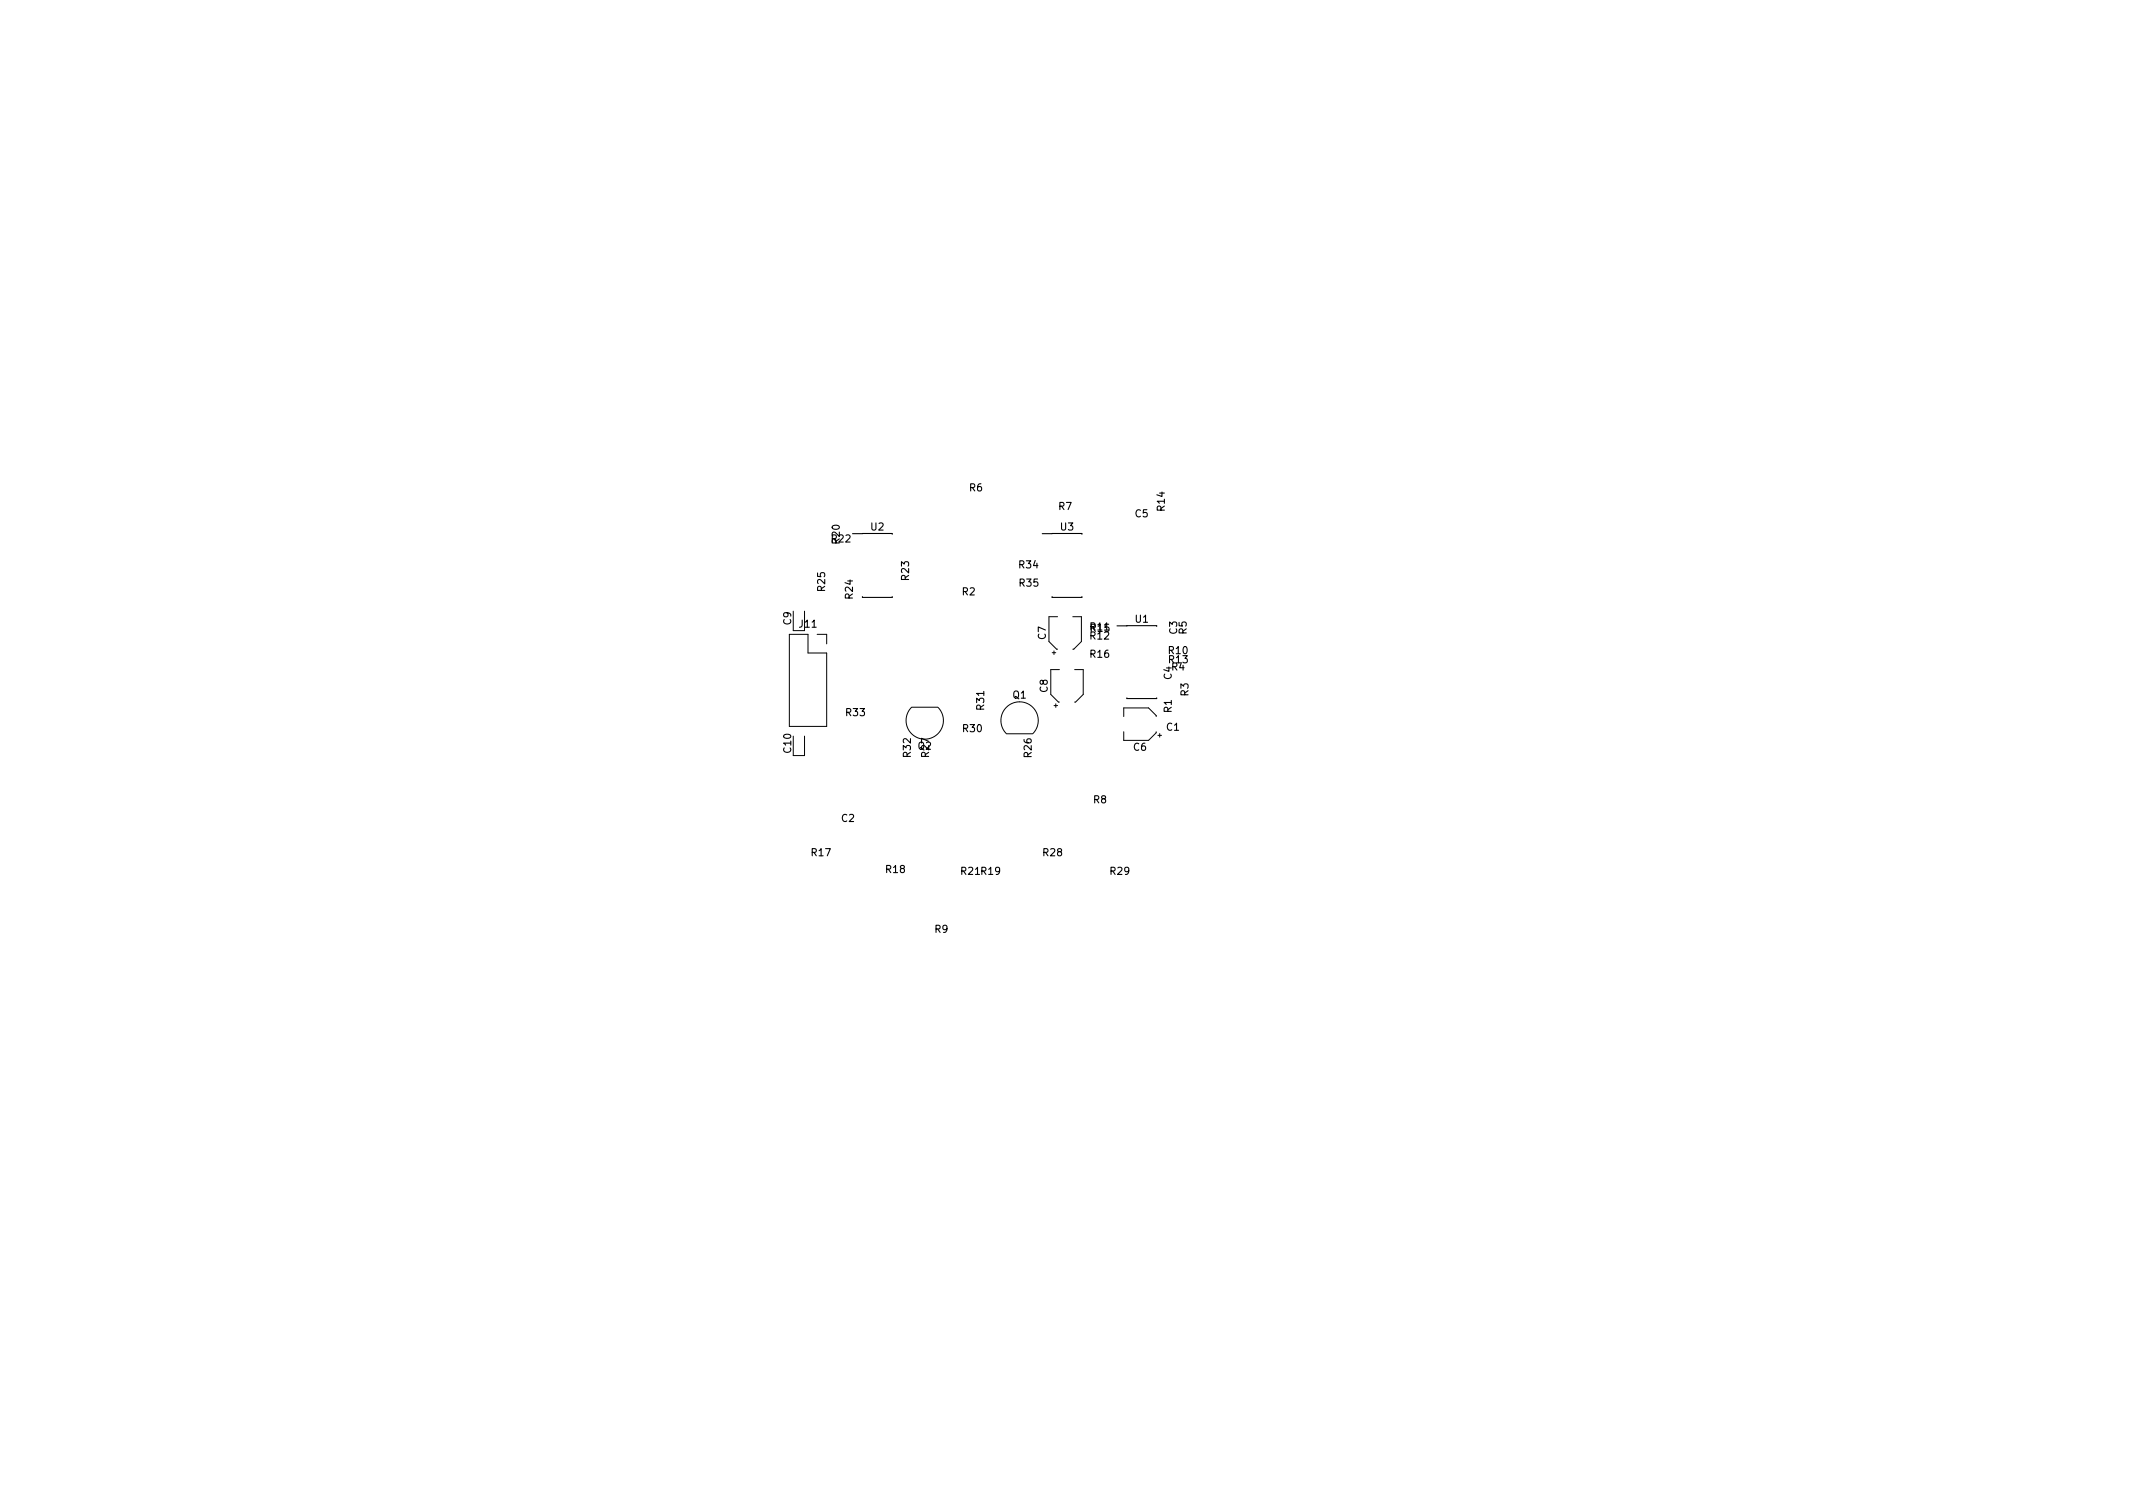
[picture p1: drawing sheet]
<svg xmlns="http://www.w3.org/2000/svg" width="297mm" height="210mm" viewBox="0 0 297 210" stroke-linecap="round" stroke-linejoin="round" font-family="sans-serif">
<defs><g id="words">
<g font-size="1.4">
<text x="135" y="68.4">R6</text>
<text x="147.4" y="71">R7</text>
<text x="162.2" y="71.1" transform="rotate(-90 162.2 71.1)">R14</text>
<text x="115.8" y="75.5">R22</text>
<text x="121.3" y="73.9">U2</text>
<text x="147.7" y="73.9">U3</text>
<text x="158.1" y="72">C5</text>
<text x="114.9" y="82.3" transform="rotate(-90 114.9 82.3)">R25</text>
<text x="118.8" y="83.3" transform="rotate(-90 118.8 83.3)">R24</text>
<text x="126.6" y="80.8" transform="rotate(-90 126.6 80.8)">R23</text>
<text x="134" y="82.9">R2</text>
<text x="142" y="79.1">R34</text>
<text x="142" y="81.7">R35</text>
<text x="110.2" y="87" transform="rotate(-90 110.2 87)">C9</text>
<text x="111.4" y="87.4">J11</text>
<text x="145.6" y="89" transform="rotate(-90 145.6 89)">C7</text>
<text x="151.9" y="87.8">R11</text>
<text x="151.9" y="89">R12</text>
<text x="158.1" y="86.7">U1</text>
<text x="163.9" y="88.3" transform="rotate(-90 163.9 88.3)">C3</text>
<text x="165.2" y="88.3" transform="rotate(-90 165.2 88.3)">R5</text>
<text x="151.9" y="91.6">R16</text>
<text x="162.8" y="91.1">R10</text>
<text x="162.8" y="92.3">R13</text>
<text x="163.2" y="94.6" transform="rotate(-90 163.2 94.6)">C4</text>
<text x="163.2" y="93.4">R4</text>
<text x="117.8" y="99.7">R33</text>
<text x="134.1" y="101.9">R30</text>
<text x="137.1" y="98.8" transform="rotate(-90 137.1 98.8)">R31</text>
<text x="141.1" y="97.3">Q1</text>
<text x="145.9" y="96.4" transform="rotate(-90 145.9 96.4)">C8</text>
<text x="162.5" y="101.7">C1</text>
<text x="163.2" y="99.2" transform="rotate(-90 163.2 99.2)">R1</text>
<text x="165.5" y="96.9" transform="rotate(-90 165.5 96.9)">R3</text>
<text x="110.2" y="104.8" transform="rotate(-90 110.2 104.8)">C10</text>
<text x="126.8" y="105.4" transform="rotate(-90 126.8 105.4)">R32</text>
<text x="127.8" y="104.4">Q2</text>
<text x="129.4" y="105.4" transform="rotate(-90 129.4 105.4)">R27</text>
<text x="143.7" y="105.4" transform="rotate(-90 143.7 105.4)">R26</text>
<text x="157.9" y="104.5">C6</text>
<text x="152.3" y="111.8">R8</text>
<text x="113" y="119.2">R17</text>
<text x="117.2" y="114.4">C2</text>
<text x="145.3" y="119.2">R28</text>
<text x="123.4" y="121.6">R18</text>
<text x="133.9" y="121.8">R21 R19</text>
<text x="154.7" y="121.8">R29</text>
<text x="130.2" y="129.9">R9</text>
</g>
</g></defs>
<g fill="none" stroke="#000" stroke-width=".14">
<path d="M109.9 88.3h2.6v2.6h2.6v10.2h-5.2zM110.5 85.1v2.7h1.5v-2.7M113.8 88.3h1.3v1.4M126.9 98.5a2.6 2.6 0 0 0 0 3.7 2.6 2.6 0 0 0 3.7 0 2.6 2.6 0 0 0 0-3.7M127 98.5h3.6M146.5 90.9h.5M146.8 90.6v.5M146.8 98.2h.5M147 98v.5M147.3 85.9h-1.2v3.4l1 1.1h.2M147.5 93.2h-1.2v3.5l1.1 1.1h.1M149.4 85.9h1.2v3.4l-1.1 1.1h-.1"/>
<path d="M149.6 93.2h1.3v3.5l-1.1 1.1h-.2M156.5 99.8v-1.2h3.4l1.1 1v.2M110.5 102.5v2.7h1.5v-2.7M140.1 102.2a2.6 2.6 0 0 1 0-3.7 2.6 2.6 0 0 1 3.7 0 2.6 2.6 0 0 1 0 3.7M140.2 102.2h3.6M156.5 101.9v1.2h3.4l1.1-1.1v-.1M161.3 102.4h.4M161.5 102.1v.5"/>
</g>
<path d="M115.9 73.3a.59 .59 0 0 1 1 .2 .57 .57 0 0 1-1-.1zM118.7 74.3h5.5v.1M120.1 74.3h.1M145.1 74.3h5.6v.1M146.5 74.3h.1M120.1 83.1v.1h4.1v-.1M146.5 83.1v.1h4.2v-.1M155.6 87.1h5.5v.1M156.9 97.2v.1h4.2v-.1" fill="none" stroke="#000" stroke-width=".15"/>
<use href="#words"/>
</svg>
